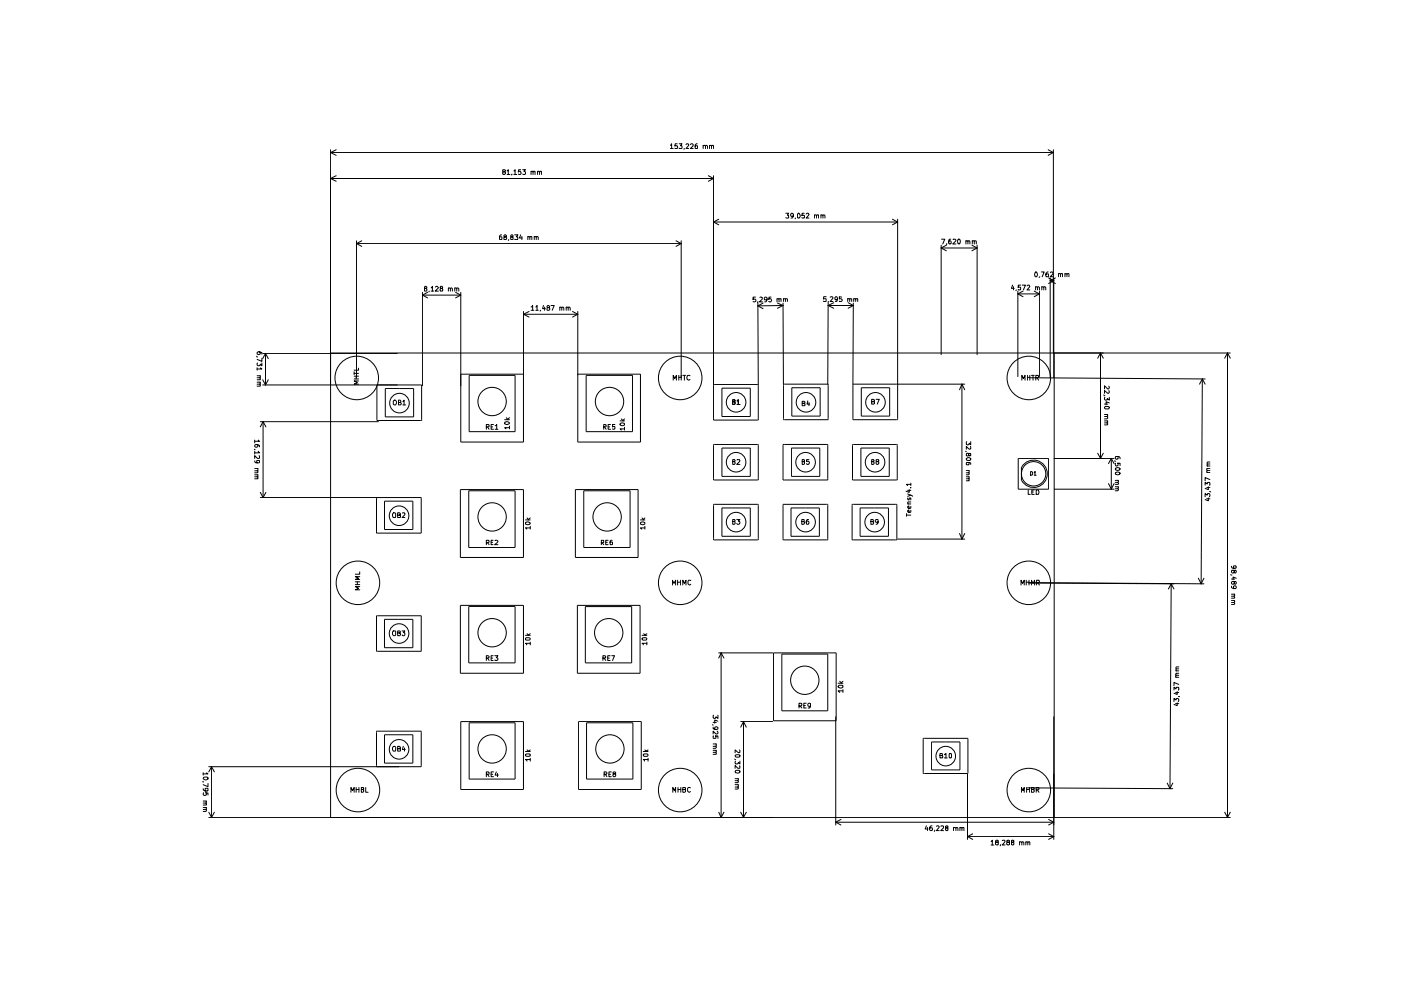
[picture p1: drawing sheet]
<svg xmlns="http://www.w3.org/2000/svg" width="297mm" height="210mm" viewBox="0 0 297 210" stroke-linecap="round" stroke-linejoin="round" font-family="sans-serif">
<g fill="none" stroke="#000" stroke-width=".21">
<path d="M70.1 31.7v141.6M70.1 37.8h81.2M70.1 37.8l1.2 .6M70.1 32.3h153.2M70.1 32.3l1.2 .6M71.3 37.3l-1.2 .5M71.3 31.7l-1.2 .6M106.8 36.4l-.2-.1v-.2l.4-.1 .2 .2-.6 .3v.4a.32 .32 0 0 0 .5 0 .32 .32 0 0 0-.2-.5M107.5 36.2l.3-.2v1M107.5 37h.6M108.5 36.9l-.1 .2M109 36.2l.2-.2v1"/>
<path d="M109 37h.5M110.4 36h-.4l-.1 .5 .4-.2 .2 .3-.1 .3h-.5M110.8 36h.6l-.3 .3 .3 .2v.4h-.6M112.6 36.4l.4-.1v.7M112.6 36.3v.7M113 36.5l.1-.2h.3v.7M113.9 36.4l.4-.1 .1 .7M113.9 36.3v.7M114.4 36.5l.1-.2h.3v.7M142.1 30.8l.3-.3v1M142.1 31.5h.6M143.6 30.5h-.4l-.1 .5 .5-.1v.6l-.5-.1"/>
<path d="M144 30.5h.6l-.3 .4 .3 .1v.4h-.6M145.1 31.5l-.1 .2M145.4 30.6l.5-.1 .1 .2-.6 .8h.6M146.4 30.6l.1-.1 .5 .1v.3l-.6 .6h.6M147.8 30.5l-.4 .2v.7h.5l-.1-.5h-.3l-.1 .2M149.1 30.9l.3-.1 .2 .2v.5M149.1 30.8v.7M149.6 31l.1-.2 .3 .2v.5M150.2 37.3l1.1 .5M150.4 30.9h.5v.6M150.4 30.8v.7M150.9 31l.1-.2 .3 .1v.6"/>
<path d="M151.3 37.3v51.8h9.5v-7.6M151.3 37.8l-1.1 .6M222.2 31.7l1.1 .6M223.3 31.7v43.1M223.3 32.3l-1.1 .6M75.6 51.6h68.8M75.6 51.1v29M75.6 51.6l1.1 .6M76.7 51.1l-1.1 .5M106.3 49.8l-.4 .2v.7h.5l-.1-.5h-.3l-.1 .2M107 50.2l-.2-.2 .4-.2 .2 .2-.6 .4 .1 .4h.4l.1-.2-.2-.4M107.9 50.8l-.1 .2"/>
<path d="M108.4 50.2l-.1-.2 .3-.2 .2 .3-.5 .3 .1 .4 .4-.1v-.3l-.2-.2M109.1 49.8h.7l-.3 .4h.2l.1 .2-.1 .4-.6-.1M110.4 49.8l-.3 .7h.6M110.6 50.1v.7M111.9 50.2l.3-.1 .1 .2v.5M111.9 50.1v.7M112.3 50.3l.2-.2 .3 .1v.6M113.3 50.2l.2-.1 .2 .2v.5M113.3 50.1v.7M113.7 50.3l.1-.2 .3 .2v.5M143.3 51.1l1.1 .5M144.4 51.1v29.5"/>
<path d="M144.4 51.6l-1.1 .6M151.3 47.1h39M151.3 47.1l1.1 .6M152.4 46.5l-1.1 .6M166.6 45.2h.6l-.3 .4 .3 .1v.4h-.6M168.2 45.6l-.1 .2a.32 .32 0 0 1-.4 0 .32 .32 0 0 1 0-.5 .32 .32 0 0 1 .4 0l.1 .5-.2 .4h-.3M168.6 46.2v.2M169.1 45.3l.2-.1a.66 .66 0 0 1 .2 1h-.4v-.1zM170.5 45.2h-.4l-.1 .5 .5-.1v.6l-.5-.1M170.9 45.4l.5-.2 .1 .3-.6 .7h.6M172.7 45.6h.4v.6M172.7 45.6v.6"/>
<path d="M173.1 45.7l.2-.1h.3v.6M174.1 45.6h.2l.2 .1v.5M174.1 45.6v.6M174.5 45.7l.2-.1 .2 .1v.5M189.2 46.5l1.1 .6M190.3 46.5v42.5h-9.5v-7.6M190.3 47.1l-1.1 .6M199.5 52.6h7.7M199.5 52v23.2M199.5 52.6l1.1 .6M199.6 50.7h.7l-.4 1M200.6 52l-1.1 .6"/>
<path d="M200.7 51.6l-.1 .2M201.6 50.7h-.3l-.1 .3v.6h.5v-.4l-.2-.1-.3 .2M202.1 50.8l.4-.1 .2 .3-.7 .7h.7M203.1 50.8l.1-.1a.52 .52 0 0 1 .4 .5 .52 .52 0 0 1-.3 .5l-.3-.4zM204.8 51.1h.3l.1 .6M204.8 51.1v.6M205.2 51.2v-.1h.4v.6M206.1 52l1.1 .6M206.1 51.1h.4l.1 .6M206.1 51.1v.6M206.6 51.2v-.1h.3l.1 .6M207.2 52v23.2"/>
<path d="M207.2 52.6l-1.1 .6M219.6 57.7a.53 .53 0 0 1 .4 .5 .53 .53 0 0 1-.5 .5l-.1-.6zM220.5 58.7l-.2 .1M220.8 57.7h.6l-.4 1M222.2 57.7l-.4 .2-.1 .6 .1 .2 .5-.1-.1-.5h-.4l-.1 .2M222.3 58.9l1.1 .6M222.7 59.5h.7M222.7 58.9v21.2M222.7 59.5l1.1 .6M222.7 57.8l.1-.1h.3l.2 .4-.6 .6h.6M223.4 58.9v21.2M223.4 59.5l-1.1 .6"/>
<path d="M223.8 58.9l-1.1 .6M224.4 58.1h.5v.6M224.4 58v.7M224.9 58.2l.1-.2 .3 .1v.6M225.8 58.1h.4v.6M225.8 58v.7M226.2 58.2l.2-.2 .2 .1v.6M54.4 75.5l.2 .2M54.5 78v.5M54.5 79.7h.7M54.6 77l-.1 .4 .3 .2 .3-.1 .1-.3 .3 .4v-.6M54.9 74.6l.3 .2v.2l-.3 .2-.3-.1-.1-.3 .3-.2 .7 .2v.3"/>
<path d="M55.1 79.7l.1 .4h-.7M55.3 78l.2 .2h-1M55.5 75.9v.7l-1-.4M55.7 74.9h28.5M56.3 74.9v6.7M56.3 74.9l-.6 1.1M56.3 74.9l.6 1.1M70.1 74.8h190.7M75.1 79.8h.9M75.1 78.8v.6M75.1 79.2h.9M75.5 79.8v.5"/>
<path d="M76 78.1v.4h-.9M89.6 62.6h8.1M89.6 62v19.8M89.6 62.6l1.1 .6M90.2 61.1l-.2-.2 .3-.2 .2 .3-.5 .3 .1 .4 .4-.1v-.3l-.2-.2M90.7 62l-1.1 .6M91 61.7l-.1 .2M91.4 61l.3-.3v1M91.4 61.7h.5M92.4 60.9l.3-.2 .2 .3-.6 .7h.6M93.5 61.1l-.2-.1 .1-.2 .3-.1 .2 .3-.1 .1-.4 .1v.5h.4l.1-.3-.2-.3M95.1 61.1l.2-.1 .2 .2v.5"/>
<path d="M95.1 61v.7M95.5 61.2l.2-.2 .2 .2v.5M96.4 61.1l.3-.1 .1 .2v.5M96.4 61v.7M96.6 62l1.1 .6M96.8 61.2l.1-.2 .4 .2v.5M97.7 62v31.7h13.3v-27.7M97.7 79.3h13.3M97.7 62.6l-1.1 .6M99.5 79.6h9.7v11.9h-9.7zM111 66.6h11.5M111 66.6l1.2 .6"/>
<path d="M112.2 66l-1.2 .6M112.6 65.1l.3-.3v1M112.6 65.8h.6M113.6 65.1l.3-.3v1M113.6 65.8h.5M114.6 65.8l-.1 .2M115.2 64.8l-.2 .6h.6M115.5 65.1v.7M116.1 65.2l-.1-.3 .3-.1 .3 .2-.6 .4 .1 .4h.3l.2-.2-.3-.4M116.8 64.8h.7l-.4 1M118.7 65.2l.2-.1 .2 .2v.5M118.7 65.1v.7"/>
<path d="M119.1 65.3l.2-.2 .2 .2v.5M120 65.2l.3-.1 .2 .2v.5M120 65.1v.7M120.5 65.3l.1-.2 .3 .2v.5M121.4 66l1.1 .6M122.5 66v27.7h13.3v-14.4h-13.3M122.5 66.6l-1.1 .6M124.3 79.6h9.8v11.9h-9.8zM143.9 79.6v1M144.8 79.6h.6M145.1 79.6v1M146.3 79.7l-.4-.1a.5 .5 0 0 0-.3 .6 .5 .5 0 0 0 .6 .3l.1-.1"/>
<path d="M160.2 63h-.5v.5l.4-.1 .2 .4-.3 .2-.3-.1M160.7 63.9l-.1 .3M160.7 64.3l.1 17.2M160.7 64.9l1.1 .5M161.1 63.1h.5v.3l-.6 .6h.7M161.8 64.3l-1.1 .6M162.6 63.4l-.1 .2h-.4l-.1-.4 .2-.2 .4 .2-.1 .7-.4 .1M163.5 63h-.4l-.1 .5 .4-.2 .2 .3-.1 .3h-.5M164.7 63.4l.5-.1v.7M164.7 63.3v.7M164.8 64.3l1.2 .5M165.2 63.4l.4-.1v.6"/>
<path d="M166 64.8l-5.3 .1M166 64.3l.1 17.1M166 64.8l-1.2 .6M166.1 63.4h.4v.5M166.1 63.3v.6M166.5 63.4h.4v.5M175.2 62.9h-.5l-.1 .5 .5-.1 .1 .5h-.6M175.6 64.8h5.3M175.6 64.2l-.1 17.2M175.6 64.8l1.2 .6M175.7 63.9l-.1 .2M176 63l.4-.1 .2 .2-.6 .8h.6"/>
<path d="M176.8 64.2l-1.2 .6M177.5 63.4l-.1 .2-.4-.1v-.4l.2-.2 .3 .2v.6l-.1 .2h-.3M178.5 63l-.5-.1v.5l.3-.1 .2 .2-.1 .4-.4-.1M179.7 63.4h.5v.5M179.7 63.3v.6M179.8 64.2l1.1 .6M180.2 63.4h.4v.5M180.9 64.3l-.1 17.1M180.9 64.8l-1.1 .6M181 63.4l.4-.1v.6M181 63.3v.6M181.4 63.4l.4-.1v.6"/>
<path d="M214.7 60.5l-.3 .6h.6M214.9 60.8v.7M215.5 61.5l-.1 .1M215.8 62.3h4.6M215.8 61.7v18.1M215.8 62.3l1.1 .6M216.4 60.5h-.5v.5h.5l-.1 .5-.4-.1M216.7 60.5h.7l-.4 1M216.9 61.7l-1.1 .6M217.7 60.6l.5-.1 .1 .2-.6 .8h.6M217.8 79.6v1M218.3 79.6v1"/>
<path d="M218.7 79.6h.6M219 79.6v1M219.3 61.7l1.1 .6M219.5 60.9l.3-.1 .1 .2v.5M219.5 60.8v.7M219.9 61l.2-.2 .3 .2v.5M220.4 61.7v18.1M220.4 62.3l-1.1 .6M220.9 60.9l.2-.1 .2 .2v.5M220.9 60.8v.7M221.3 61l.1-.2 .3 .2v.5M223.5 74.8v98.5"/>
<path d="M233.3 74.8v22.4M233.3 74.8l-.6 1.1M233.3 74.8l.6 1.1M260.3 74.8v98.5M260.3 74.8l-.6 1.1M260.3 74.8l.5 1.1M53.9 95.2l.2 .1M54 97.7l.3 .4h.6v-.5l-.5 .1v.3l.2 .1M54 93.3v.6M54 95.7v.6M54 99.3h.7M54.4 94.2l.2 .1a.32 .32 0 0 1 0 .5 .32 .32 0 0 1-.5 0 .32 .32 0 0 1 0-.5 .73 .73 0 0 1 .9 .2v.2"/>
<path d="M54.5 99.8h.2v.4h-.7M54.5 81h.7M54.6 99.3l.1 .4-.7 .1M54.8 93.3l.2 .3h-1M54.8 95.7l.2 .3h-1M54.9 96.6v.6h-.3l-.6-.6v.6M55 80.1l.2 .1v.3h-.7M55 81.4l.2 .1v.4h-.7M55.1 81l.1 .4h-.7M55.2 89.4h25M55.7 81.6h33.7v7.6h-9.5v-7.6M55.7 80.5l.6 1.1"/>
<path d="M55.8 89.4v16.1M55.8 89.4l-.6 1.1M55.8 89.4l.6 1.1M56.9 80.5l-.6 1.1M75.1 80.3h.9M76 80.8h-.9l.7 .3-.7 .3h.9M81.7 82.4h6v6h-6zM83.4 85l.4-.2a.66 .66 0 0 1 .1 1.1h-.3l-.2-.2zM84.5 85.3h.3l.2-.1-.2-.4h-.3v1.1h.4l.2-.4-.3-.2M85.4 85.2l.3-.4v1.1M85.4 85.9h.6M103.1 90.5h.5l.1-.4-.6-.1v1"/>
<path d="M103.4 90.5l.3 .5M104.1 90.5h.4M104.6 90h-.5v1h.5M105 90.3l.3-.3v1M105 91h.6M107 89.6a.63 .63 0 0 1 1 .1 .54 .54 0 0 1-.5 .3 .54 .54 0 0 1-.5-.4zM107 89h1M107.3 88.6l.4 .4M108 90.7h-1l.3 .2M108 90.3v.6M108 88.6l-.4 .3M128 90.5h.4l.1-.4-.5-.1v1"/>
<path d="M128.2 90.5l.3 .5M128.9 90.5h.4M129.4 90h-.5v1h.5M130.4 90h-.5v.5h.5v.4h-.5M131.5 89.8a.52 .52 0 0 1 .5-.2 .52 .52 0 0 1 .4 .5 .52 .52 0 0 1-.5 .2 .52 .52 0 0 1-.4-.5zM131.5 89.2h.9M131.7 88.8l.5 .4M132.4 90.9h-.9l.2 .3M132.4 90.6v.6M132.4 88.8l-.3 .4M142.7 80.6v-1l.4 .7 .3-.7v1M143.9 80h.5"/>
<path d="M151.3 94.2h9.5v7.6h-9.5zM151.3 81.5h9.5M153.1 95h6v6h-6zM153.1 82.3h6v6h-6zM155.3 85.2h.5v-.4h-.5v1h.4l.2-.2-.2-.4M155.3 97.9h.5v-.4h-.5v1h.4l.2-.2-.2-.4M156.3 85l.2-.2v1M156.3 97.5h.5l.1 .2-.7 .8h.7M156.3 85.8h.6M166 94.2h9.5v7.6h-9.5zM166.1 81.4h9.5v7.6h-9.5zM167.8 95h6v6h-6z"/>
<path d="M167.9 82.2h6v6h-6zM170.1 85.5h.4l.2-.2-.2-.2h-.4v.9h.5l.1-.4-.3-.1M170.1 97.9h.4v-.4h-.4v1h.3l.2-.2-.2-.4M171.3 85l-.2 .7h.6M171.5 97.5h-.5v.4a.35 .35 0 0 1 .5 0 .35 .35 0 0 1 0 .5 .35 .35 0 0 1-.5 0v-.1M171.5 85.3v.7M180.7 94.2h9.5v7.6h-9.5zM180.8 81.4h23.7M182.5 95h6v6h-6zM182.6 82.2h6v6h-6zM184.8 97.9h.4v-.4h-.4v1h.4l.1-.2-.1-.4M184.8 85.2l.5-.1 .1-.3-.6-.1v1h.4l.2-.1v-.3l-.2-.1"/>
<path d="M185.7 84.7h.7l-.4 1M185.9 97.9l-.2-.1v-.3h.6v.3l-.6 .2v.3l.2 .2 .4-.3v-.3h-.2M203.9 81.4v32.9M203.9 81.4l-.5 1.2M203.9 81.4l.6 1.2M204.7 95.7l.2 .1M204.9 97.2a.52 .52 0 0 1 .5-.2 .52 .52 0 0 1 .4 .5l-.2 .1h-.6zM204.9 99.7h.6M205 93.6l-.1 .6 .1 .1h.3l.2-.3 .3 .3v-.7M205.3 98l.2 .2-.1 .4h-.4v-.6h.6l.2 .5M205.4 96.3l.2-.2 .2 .1v.4h-.3l-.1-.4-.2-.1-.3 .1v.4l.3 .1 .2-.2M205.4 99.7l.1 .5h-.6"/>
<path d="M205.7 94.7l.1 .5h-.2l-.7-.5v.5M215.9 97.2h6.4v6.5h-6.4zM216.6 99v2.9M216.6 99a2.9 2.9 0 0 1 4.4-.8 2.9 2.9 0 0 1 0 4.5 2.9 2.9 0 0 1-4.4-.8M216.6 80.6v-1l.4 .7 .3-.7v1M217.8 80h.5M218.3 80.1l37.2 .2M218.5 100l.4 .2v.4l-.1 .2h-.3zM219.6 80.1l.6-.2-.1-.3h-.5v1M219.9 80.1l.3 .5M223.5 97.2h12.7M232.7 96.1l.6 1.1"/>
<path d="M233.9 96.1l-.6 1.1M234 83.7l.3 .2M234.2 86.4l.1-.2h.7l.2 .3-.2 .2h-.7zM234.2 89.2h.7M234.2 85.7h.7M234.2 87.9h.7M234.3 84.2l-.1 .5 .1 .1h.5v-.3l.4 .3v-.6M234.7 88.3l.2 .3-.2 .2h-.5M234.7 89.7l.2 .1-.1 .3h-.6M234.8 87.9v.4h-.6M234.8 89.2v.5h-.6M235.1 81.9l.1 .3-.3 .3-.7-.7v.7"/>
<path d="M235.1 82.8l.1 .4-.2 .2-.8-.6v.6M235.2 85.4l-.7-.2v.7M235.6 97.2v6.5M235.6 97.2l-.6 1.1M235.6 97.2l.6 1.1M236.3 97.7l.2 .1M236.5 98.2v.4l.1 .2 .5-.2-.1-.4h.5v.5M236.5 99.2a.58 .58 0 0 1 1 .3 .58 .58 0 0 1-1-.1zM236.9 96.8l.2 .1v.4l-.5 .1-.1-.3v-.3h.7l.3 .2v.3M254.9 80.3l-.2 43.5M254.9 80.3l.6 1.1M254.9 80.3l-.6 1.1"/>
<path d="M255.9 98.8h.6M256.5 99.7h-.6l-.1 .3 .2 .2M256.5 99.3h-.6l-.1 .3 .2 .1M256.5 98.4h-.5v.4M256.5 98h-.5v.4M54 100.7h.7M54.5 101.1l.2 .1v.3h-.7M54.6 100.7l.1 .4h-.7M55.2 105.5h34.1v7.5h-9.5v-7.5M55.2 104.4l.6 1.1M56.4 104.4l-.6 1.1M81.5 106.3h6v6h-6z"/>
<path d="M83.5 108.7l.4 .2v.7l-.1 .1h-.4a.66 .66 0 0 1 .1-1zM84.3 109.2l.5-.1v-.3l-.5-.1v1h.5l.1-.4-.2-.1M85.3 108.8h.5v.3l-.6 .6h.6M97.6 103.8h13.4v14.4h-13.4zM99.4 104.1h9.8v12h-9.8zM103.1 115.1l.5-.1v-.4h-.5v.9M103.4 115.1l.3 .4M104.1 115h.4M104.5 114.6h-.4v.9h.4M105 114.6h.4l.2 .2-.7 .7h.7M111.4 110.8a.63 .63 0 0 1 1 .2 .54 .54 0 0 1-.5 .3 .54 .54 0 0 1-.5-.5zM111.4 110.2h1"/>
<path d="M111.7 109.8l.4 .4M112.4 111.9h-1l.3 .3M112.4 111.6v.6M112.4 109.8l-.4 .4M122 103.8h13.3v14.4h-13.3zM123.8 104.1h9.8v12h-9.8zM127.5 115.1l.5-.1-.1-.4h-.4v.9M127.7 115.1l.3 .4M128.4 115h.4M128.9 114.6h-.5v.9h.5M129.8 114.6l-.4 .1v.7h.5v-.4l-.4-.1-.1 .2M135.8 110.8a.52 .52 0 0 1 .5-.2 .52 .52 0 0 1 .4 .5 .52 .52 0 0 1-.5 .2 .52 .52 0 0 1-.4-.5z"/>
<path d="M135.8 110.2h.9M136.1 109.8l.4 .4M136.7 111.9h-.9l.2 .3M136.7 111.6v.6M136.7 109.8l-.3 .4M151.3 106.9h9.5v7.6h-9.5zM153.1 107.7h6v6h-6zM155.3 110.6h.5v-.4h-.5v1h.4l.2-.2-.2-.4M156.2 110.2h.7l-.4 .3 .4 .2-.1 .4-.4 .1-.2-.2M166 106.9h9.5v7.6h-9.5zM167.7 107.7h6v6h-6zM170 110.6h.4l.1-.4h-.5v1l.5-.1 .1-.3-.3-.2"/>
<path d="M171.4 110.2h-.3l-.2 .4 .2 .6 .3-.1 .1-.4-.1-.2h-.3l-.2 .2M180.7 106.9h9.4v7.6h-9.4zM182.4 107.7h6v6h-6zM184.6 110.6h.5l.1-.4h-.6v1h.5l.1-.4-.2-.2M186.2 110.6l-.1 .1h-.4l-.1-.4 .1-.1h.5v.7l-.5 .3M190.3 114.3h14.2M192.2 108.9v.6M192.2 109.2h.9M192.4 104.7l1 .4v.1M192.4 106.8h.7M192.4 104h.7M192.5 105.6l-.1 .2 .2 .2 .3-.4h.2v.4"/>
<path d="M192.8 103.8v.6l-.7-.3M193 103.4h.1M193.1 108.2l-.1 .4h-.4l-.2-.3 .3-.2 .1 .5M193.1 107.4l-.1 .4h-.4l-.2-.4 .3-.1 .1 .5M193.1 106.4h-.6l-.1 .3 .2 .1M193.1 102.7h-.9l.2 .3M193.1 105l-.7 .2M193.1 102.4v.6M203.4 113.1l.5 1.2M204.5 113.1l-.6 1.2M204.9 101.1h.6M205.4 100.2v.5h-.5"/>
<path d="M205.4 101.1l.1 .4h-.6M205.4 101.5l.1 .4h-.6M218 103.9v.9h.4M218.8 104.3h.3M219.3 100.2l.1-.2v.8M219.3 103.9h-.5v.9h.5M219.3 100.8h.4M219.7 103.9l.5 .1 .1 .4-.2 .4h-.4zM223.5 103.7h12.7M235 102.5l.6 1.2M236.2 102.5l-.6 1.2M236.5 101.9h.6"/>
<path d="M236.5 103.2h.6M236.5 100.2a.58 .58 0 0 1 1 .2 .58 .58 0 0 1-1-.1zM237 102.3l.1 .1v.3h-.6M237 103.6l.1 .2-.1 .3h-.5M237.1 101.9v.4h-.6M237.1 103.2v.3l-.1 .1h-.5M255.5 105.3v-.7l.4 .4v-.3l.5-.1 .1 .3-.1 .4M255.5 102.9v-.6l.4 .3v-.2l.2-.1 .4 .1-.1 .5M255.8 105.7h.7M255.8 103.4h.7M255.8 100.2h.7M256.2 105.6v.6l-.7-.3"/>
<path d="M256.2 103.2v.6l-.7-.3M256.4 104.2l.3 .1M256.5 101.7l-1-.4v.6M75.3 124h1M75.3 123.4h1M75.8 123.4v.6M76.3 124.4h-1l.7 .3-.7 .4h1M76.3 122.3h-1l.7 .3-.7 .3h1M76.3 121.2v.6h-1M79.8 130.6h9.5v7.5h-9.5zM81.5 131.3h6v6h-6zM83.3 133.9h.6v.7l-.4 .2a.67 .67 0 0 1-.2-.9z"/>
<path d="M84.3 134.2h.4l.2-.3-.2-.1h-.4v1h.4l.2-.4-.2-.2M85.2 133.8h.6l-.3 .3 .3 .1v.4l-.1 .2-.5-.2M97.6 128.4h13.4v14.3h-13.4zM99.4 128.6h9.8v11.9h-9.8zM103.1 139.5h.5l.1-.3-.6-.2v1M103.4 139.5l.3 .5M104.1 139.5h.4M104.5 139h-.4v1h.4M104.9 139h.7l-.4 .4 .4 .2v.3l-.3 .1h-.4M111.4 135.3l.8-.1 .2 .3-.2 .2h-.6l-.2-.1zM111.4 134.7h1M111.7 134.4l.4 .3"/>
<path d="M112.4 136.4h-1l.3 .3M112.4 136.1v.6M112.4 134.4l-.4 .2M122.4 128.4h13.3v14.3h-13.3zM124.1 128.6h9.8v11.9h-9.8zM127.8 139.5h.5l.1-.3-.1-.2h-.5v1M128.1 139.5l.3 .5M128.8 139.5h.4M129.4 139h-.6v1h.6M129.7 139h.6l-.4 1M136.1 135.4l.2-.2h.7l.1 .3-.1 .2h-.7zM136.1 134.7h1"/>
<path d="M136.5 134.4l.4 .3M137.1 136.4h-1l.3 .3M137.1 136.1v.6M137.1 134.4l-.4 .2M142.6 124v-1l.3 .7 .3-.7v1M143.7 123v1M143.7 123.4h.6M144.3 123v1M144.8 124v-1l.3 .7 .3-.7v1M146.5 123.1l-.5-.1-.1 .3v.5l.3 .2 .3-.1M152.4 138.4h11.4M152.9 138.4v34.9"/>
<path d="M152.9 138.4l-.5 1.1M152.9 138.4l.6 1.1M164 138.4h13.3v14.4h-13.3zM165.8 138.7h9.7v12h-9.7zM216.5 124v-1l.3 .7 .4-.7v1M217.6 123.4h.6M217.6 123v1M218.1 123.5l37.2 .3M218.1 123.6l30.8 .2M218.2 123v1M218.7 124v-1l.3 .7 .4-.7v1M219.8 123.5h.4l.2-.1-.1-.4h-.5v1"/>
<path d="M220 123.5l.4 .5M248.3 123.8l-.2 43.4M248.3 123.8l.6 1.1M248.3 123.8l-.6 1.1M254.1 122.6l.6 1.2M255.3 122.6l-.6 1.2M260.9 121.8l.3 .1M261.1 120.1l.3 .4h.6v-.5l-.5 .1v.3l.2 .1M261.1 124.3v.2a.7 .7 0 0 0 1 .1l-.2-.4h-.2l-.2 .1v.4l.2 .1M261.1 122.8h.7M261.1 126h.7M261.1 127.3h.7"/>
<path d="M261.6 126.4l.2 .2-.1 .2h-.6M261.6 127.8l.2 .1-.2 .3h-.5M261.7 121.1l.1-.2h.2l.1 .3-.2 .3-.2-.1-.1-.5h-.4l-.1 .2 .2 .4h.2l.2-.3M261.7 123.4l.2-.1 .2 .4-.2 .2-.2-.1v-.4l-.2-.1-.4 .1 .2 .5 .4-.2M261.7 126v.4h-.6M261.7 127.3l.1 .3-.2 .2h-.5M262.1 122.6l-.7-.3v.6M81.5 155.8h6v6h-6zM83.5 158.2l.4 .2v.7l-.1 .2h-.4a.66 .66 0 0 1 .1-1.1zM84.3 158.7h.5v-.4l-.5-.1v1.1h.5l.1-.5-.2-.1M85.5 158.2l-.2 .7h.6M85.8 158.6v.7"/>
<path d="M97.7 153h13.3v14.4h-13.3zM99.5 153.2h9.7v12h-9.7zM111.4 159.3h1M111.7 159l.5 .3M112.4 159l-.3 .3M122.7 153h13.3v14.4h-13.3zM124.4 153.2h9.8v12h-9.8zM136.4 159.3h1M136.7 159l.4 .3M137.4 159l-.4 .3M151 153.7l.2 .1M151.2 154.2v.3l.4 .2 .5-.1v-.4l-.3-.1-.3 .2v.2l.3 .2"/>
<path d="M151.2 153.2h.7M151.2 157.7h.7M151.2 159.1h.7M151.3 151.6l-.1 .6 .2 .1 .4-.1v-.2l.4 .3v-.7M151.3 156v.5h.4l.1-.5h.4v.5M151.7 158.2l.2 .1-.2 .4h-.5M151.7 159.5l.2 .2-.1 .2h-.6M151.8 157.7l.1 .4-.2 .1h-.5M151.8 159.1v.4h-.6M152 155l.2 .2-.2 .4h-.2l-.6-.6v.6M152.2 152.9l-.7-.2v.6M156.8 159l.1 .5-.2 .1-.8-.6v.6"/>
<path d="M157 153h6.8M157.6 153v20.3M157.6 153l-.6 1.2M157.6 153l.6 1.2M169.4 149.7h.4l.2-.2v-.3l-.6-.1v1M169.7 149.7l.3 .4M170.4 149.6h.4M170.9 149.1h-.5v1h.5M171.9 149.5v.2a.35 .35 0 0 1-.5 0 .35 .35 0 0 1 0-.5 .35 .35 0 0 1 .5 0v.7l-.2 .2h-.3M177.2 152v22.9M177.7 144.9h1M177.8 145.4l.7-.1 .2 .1v.3l-.6 .2-.4-.3z"/>
<path d="M178 144.4l.5 .5M178.7 146.5h-1l.3 .3M178.7 146.2v.6M178.7 144.4l-.3 .4M195.7 156.5h9.5v7.5h-9.5zM197.5 157.3h6v5.9h-6zM201.3 159.8h.4v.1v.8h-.4l-.1-.2zM223.4 152v26M248.9 148.8v-.7l.4 .3v-.2l.5-.1 .1 .2-.1 .5M248.9 146.3v-.6l.4 .3v-.2l.2-.1 .4 .1-.1 .5M249.2 149.2h.7M249.2 146.8h.7"/>
<path d="M249.2 143.6h.7M249.3 142.2h.6M249.6 149v.6l-.7-.2M249.6 146.6v.6l-.7-.2M249.8 147.7h.3M249.9 145.1l-1-.4v.7M249.9 143.2h-.6l-.1 .2 .2 .2M249.9 142.7h-.6l-.1 .3 .2 .2M249.9 141.8h-.5v.4M249.9 141.4h-.5v.4M43 165.7l.2 .1M43.1 167.2l.1 .4a.74 .74 0 0 0 .9 0v-.4l-.5-.1-.1 .5 .2 .1"/>
<path d="M43.1 163.8v.5M43.1 169.8h.7M43.1 171.2h.7M43.2 164.8h.7h.2v.4l-.6 .2-.4-.3zM43.2 168.1v.5l.3 .1 .3-.2-.2-.4h.5v.5M43.6 170.3h.2v.4h-.7M43.6 171.6h.2v.4h-.7M43.7 169.8l.1 .4-.7 .1M43.7 171.2l.1 .3-.7 .1M43.8 163.8l.3 .3h-1M44.1 166.1v.7l-1-.4M44.3 162.6h45v-7.6h-9.5v7.6"/>
<path d="M44.3 173.3h216.5M44.3 172.2l.6 1.1M44.9 162.6v10.7M44.9 162.6l-.6 1.1M44.9 162.6l.6 1.1M45.5 172.2l-.6 1.1M74.4 168v-1l.3 .6 .4-.6v1M75.5 167v1M75.5 167.4h.6M76.1 167v1M76.6 167.4h.4v-.4h-.4v1h.3l.2-.2v-.3l-.2-.1M77.5 167v1h.5"/>
<path d="M103.1 164.2h.5l.1-.5h-.6v1M103.4 164.2l.3 .5M104.1 164.2h.4M104.6 163.7h-.5v1h.5M105.2 163.7l-.2 .6h.6M105.5 164v.7M111.4 160l.3-.1h.6h.1v.4l-.7 .1zM112.4 161h-1l.3 .4M112.4 160.8v.6M128.1 164.2h.5l.1-.4-.2-.1h-.4v1M128.3 164.2l.4 .5M129.1 164.2h.3"/>
<path d="M129.6 163.7h-.5v1h.5M130.1 164.1l-.2-.3 .5-.1 .1 .1v.3h-.4l-.2 .2 .2 .4 .4-.2-.1-.4M136.4 160l.2-.1h.6l.2 .2-.2 .3h-.6zM137.4 161h-1l.2 .4M137.4 160.8v.6M142.6 168v-1l.4 .6 .2-.6v1M143.7 167.4h.6M143.7 167v1M144.3 167v1M144.8 167.4h.5v-.4h-.5v1h.4l.2-.2v-.3l-.3-.1M146.4 167h-.4l-.2 .2v.5l.3 .3 .3-.2M152.4 172.2l.5 1.1"/>
<path d="M153.5 172.2l-.6 1.1M155.8 161h.1M155.9 160.2l.2-.2h.6l.2 .1v.3l-.8 .1zM155.9 165.1h.6M155.9 166.4h.6M155.9 161.4v.6h.5l.1-.4 .4 .4v-.6M155.9 163.4l.8-.1 .2 .2a.52 .52 0 0 1-.5 .4 .52 .52 0 0 1-.5-.3zM156.4 165.5h.1v.4h-.6M156.4 166.9h.1v.3l-.6 .1M156.4 165.1l.1 .3-.6 .1M156.4 166.4l.1 .4-.6 .1M156.8 162.4l.1 .4-.5 .1-.5-.6v.6"/>
<path d="M157 172.2l.6 1.1M158.2 172.2l-.6 1.1M177.2 174.3h46.2M177.2 174.3l1.1 .6M178.3 173.7l-1.1 .6M196.4 175.1l-.2 .7h.6M196.7 175.4v.7M197.6 175.1l-.3 .1-.2 .7 .2 .2 .4-.1-.1-.5h-.4l-.1 .2M198.2 176l-.1 .3M198.5 175.2l.5-.1 .1 .2-.6 .8h.6M199.3 160.2h.4v-.4h-.4v.9h.5l.1-.3-.3-.2M199.5 175.2h.6v.3l-.6 .6h.6"/>
<path d="M200.2 160l.4-.2v.9M200.2 160.7h.6M200.6 175.5l-.1-.1v-.2h.5l-.1 .3-.4 .1v.4l.1 .1 .4-.1v-.4l-.2-.1M202.2 175.5l.3-.1 .2 .2v.5M202.2 175.4v.7M202.7 175.6l.1-.2 .3 .2v.5M203.5 175.5h.4v.6M203.5 175.4v.7M203.9 175.6l.2-.2 .3 .1v.6M205.1 177.4h18.3M205.1 164.2v13.8M205.1 177.4l1.1 .6"/>
<path d="M206.2 176.8l-1.1 .6M210.1 178.4l.3-.3v1.1M210.1 179.2h.6M211.3 178.6h-.2v-.3l.2-.2 .4 .1-.1 .4-.5 .1v.3l.2 .2 .4-.1v-.5h-.2M212.2 179.1l-.1 .2M212.5 178.2l.4-.1 .2 .2-.6 .9h.6M213.7 178.6l-.3-.3 .3-.2 .3 .1-.1 .4-.5 .1v.3l.3 .2 .3-.1v-.5h-.1M214.6 178.6l-.2-.1v-.3h.6l-.1 .4h-.5v.5l.2 .1 .4-.1v-.5h-.2M216.1 178.6l.4-.1 .1 .1v.6M216.1 178.5v.7M216.6 168v-1l.3 .6 .3-.6v1M216.6 178.6l.1-.1 .4 .1v.6"/>
<path d="M217.5 178.6h.4v.6M217.5 178.5v.7M217.7 167.4h.6M217.7 167v1M217.8 167l30.9 .2M217.9 178.6l.2-.1 .2 .1v.6M218.3 167v1M218.7 167.4h.5v-.4h-.5v1h.4l.2-.2v-.3l-.3-.1M219.7 167.5h.4l.2-.2-.1-.3h-.5v1M219.9 167.5l.4 .5M222.3 176.8l1.1 .6M222.3 173.7l1.1 .6"/>
<path d="M223.4 177.4l-1.1 .6M223.4 174.3l-1.1 .6M247.5 166l.6 1.2M248.7 166l-.6 1.2M259.7 172.2l.6 1.1M260.8 172.2l-.5 1.1"/>
<circle cx="75.6" cy="80.1" r="4.6"/>
<circle cx="84.7" cy="85.5" r="2.07"/>
<circle cx="104.3" cy="85.1" r="3"/>
<circle cx="129.2" cy="85.1" r="3"/>
<circle cx="144.2" cy="80.1" r="4.6"/>
<circle cx="156.1" cy="85.3" r="2.07"/>
<circle cx="156.1" cy="98" r="2.07"/>
<circle cx="170.8" cy="98" r="2.07"/>
<circle cx="170.9" cy="85.3" r="2.07"/>
<circle cx="185.5" cy="98" r="2.07"/>
<circle cx="185.6" cy="85.3" r="2.07"/>
<circle cx="218.1" cy="80.1" r="4.6"/>
<circle cx="84.6" cy="109.3" r="2.07"/>
<circle cx="104.3" cy="109.6" r="3"/>
<circle cx="128.7" cy="109.6" r="3"/>
<circle cx="156.1" cy="110.7" r="2.07"/>
<circle cx="170.8" cy="110.7" r="2.07"/>
<circle cx="185.4" cy="110.7" r="2.07"/>
<circle cx="219.1" cy="100.5" r="2.58"/>
<circle cx="75.9" cy="123.6" r="4.6"/>
<circle cx="84.6" cy="134.3" r="2.07"/>
<circle cx="104.3" cy="134.2" r="3"/>
<circle cx="129.1" cy="134.2" r="3"/>
<circle cx="144.2" cy="123.6" r="4.6"/>
<circle cx="218.1" cy="123.6" r="4.6"/>
<circle cx="84.6" cy="158.9" r="2.07"/>
<circle cx="104.3" cy="158.8" r="3"/>
<circle cx="129.3" cy="158.8" r="3"/>
<circle cx="170.6" cy="144.2" r="3"/>
<circle cx="75.9" cy="167.5" r="4.6"/>
<circle cx="144.2" cy="167.5" r="4.6"/>
<circle cx="200.5" cy="160.3" r="2.07"/>
<circle cx="218.1" cy="167.5" r="4.6"/>
</g>
</svg>
